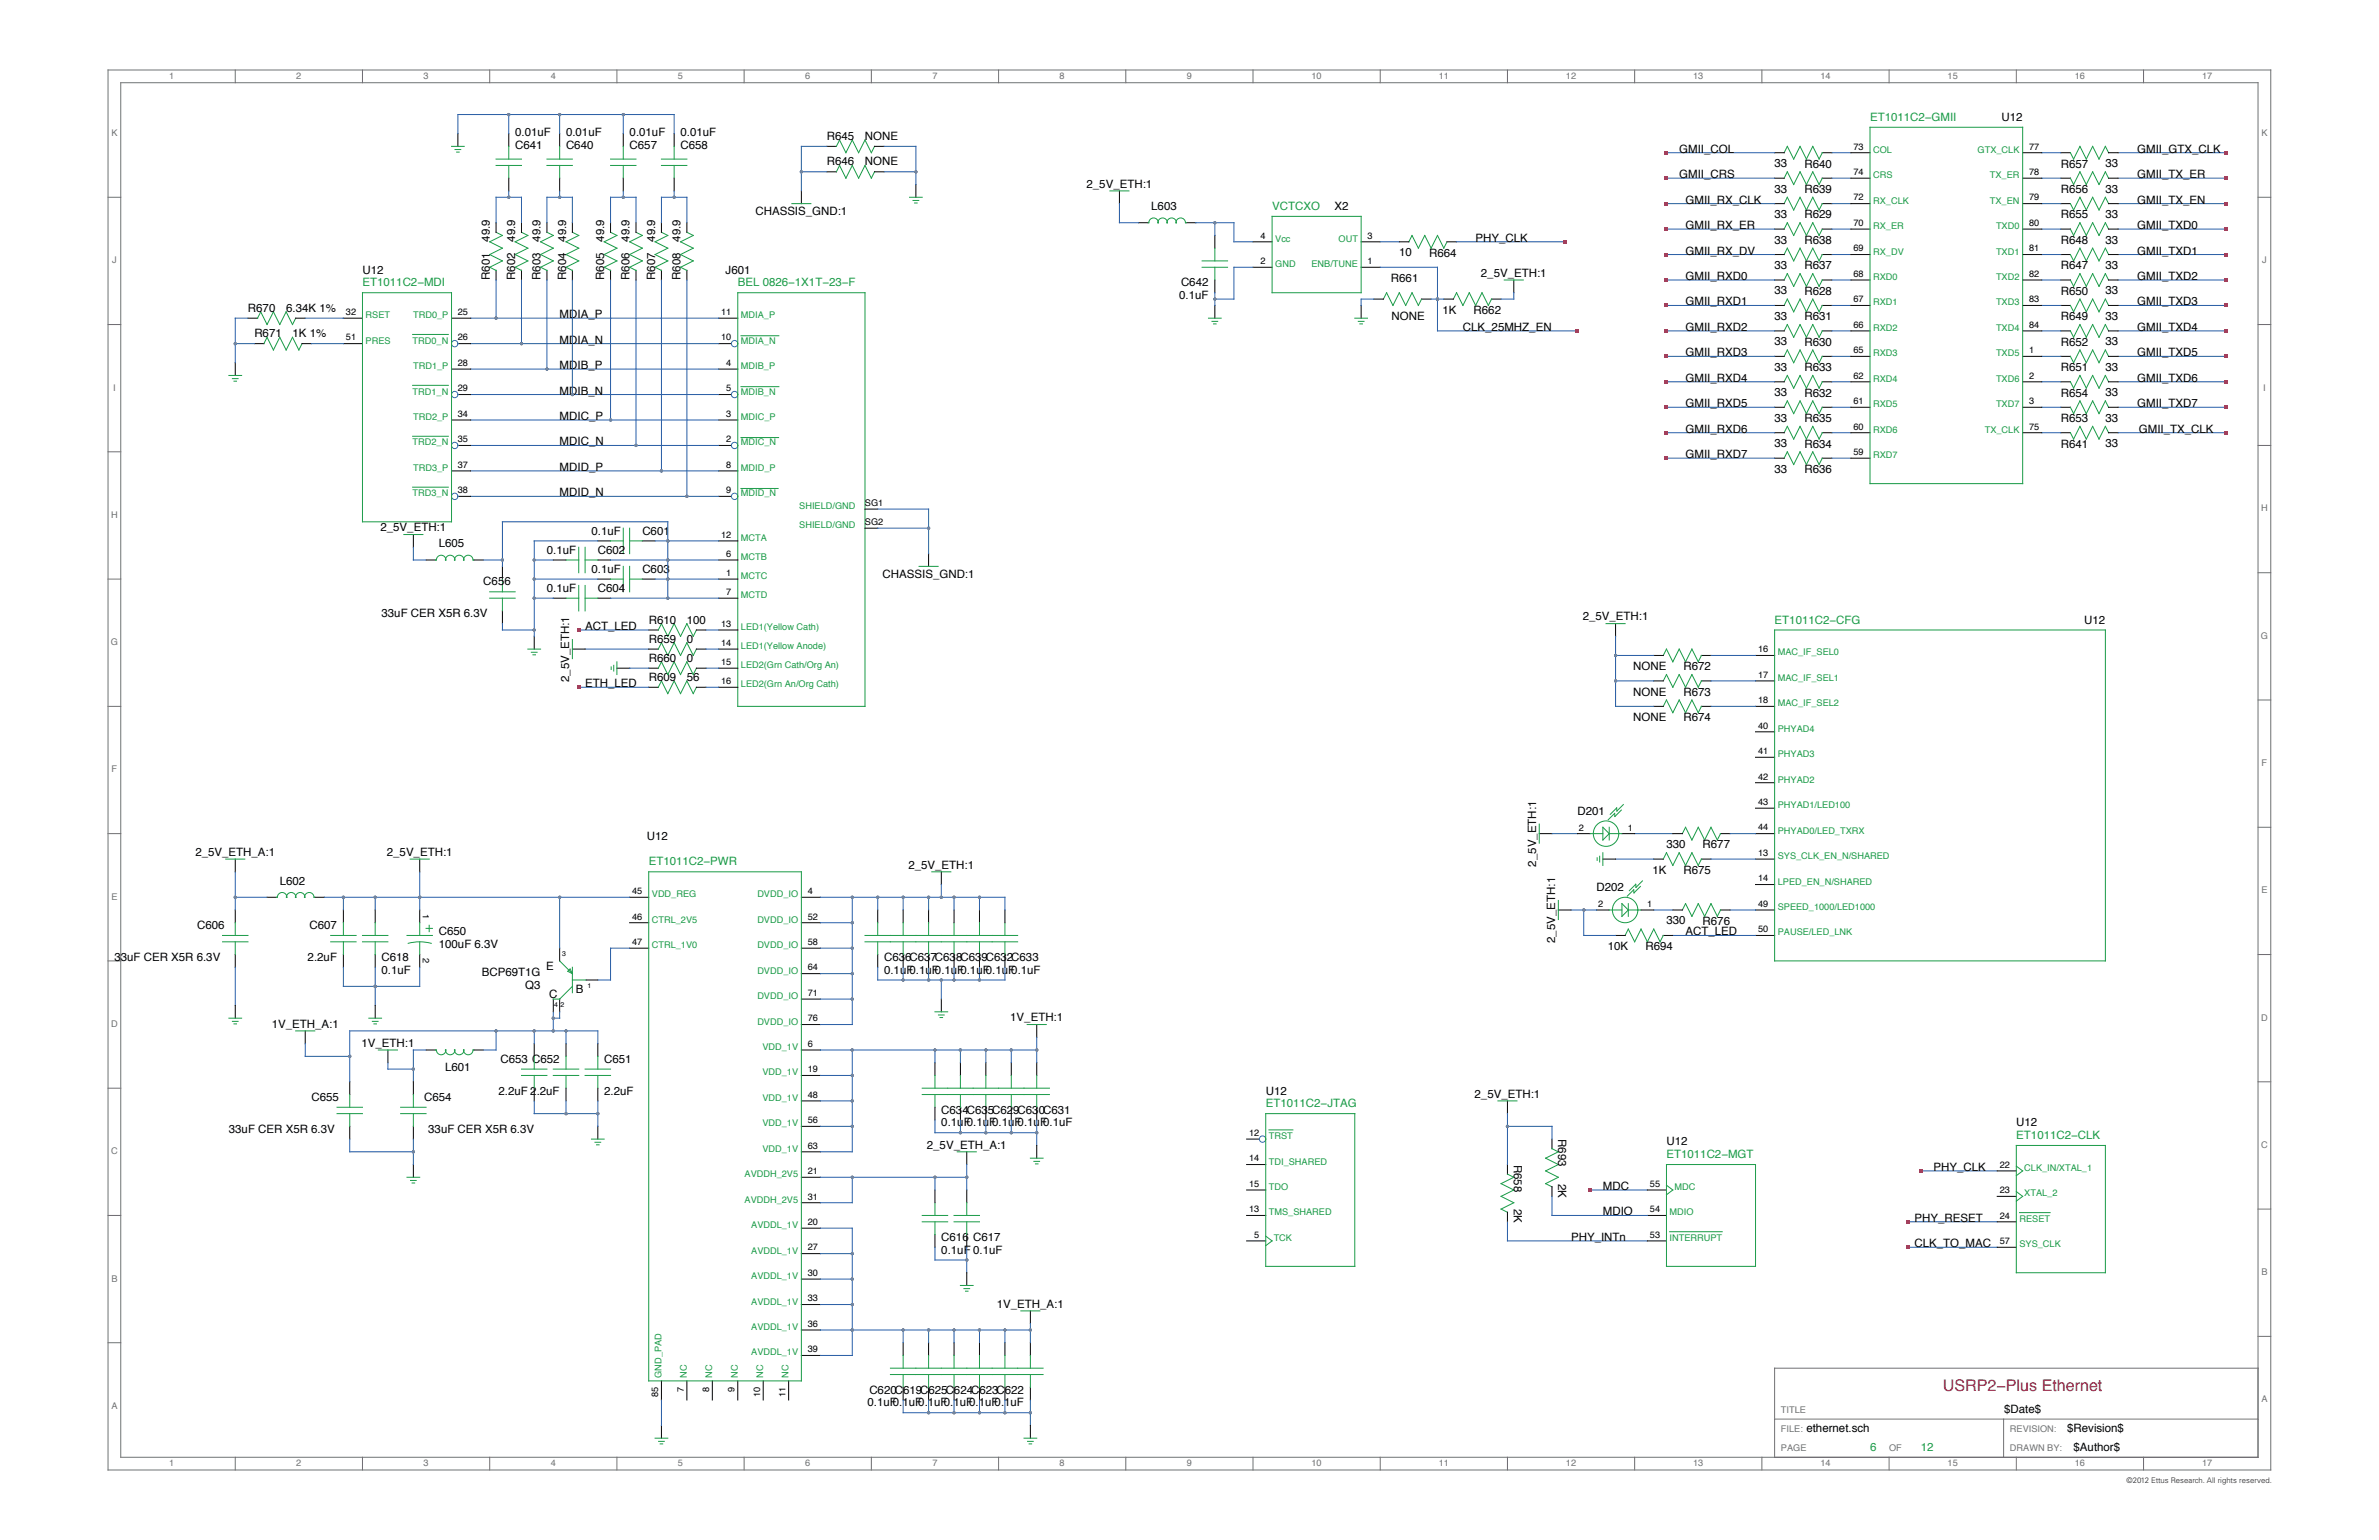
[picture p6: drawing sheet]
<svg xmlns="http://www.w3.org/2000/svg" width="432mm" height="279mm" viewBox="0 0 432 279" stroke-linecap="round" stroke-linejoin="round" font-family="sans-serif">
<defs><g id="words">
<text font-size="2.9" fill="#ee1b29" x="352.7" y="252.5">USRP2−Plus Ethernet</text>
<g font-size="2.1" fill="#1a9b47">
<text x="339.4" y="21.9">ET1011C2−GMII</text>
<text x="230.9" y="38.1">VCTCXO</text>
<text x="65.8" y="52">ET1011C2−MDI</text>
<text x="133.9" y="52">BEL 0826−1X1T−23−F</text>
<text x="322.1" y="113.1">ET1011C2−CFG</text>
<text x="117.7" y="157">ET1011C2−PWR</text>
<text x="229.7" y="200.9">ET1011C2−JTAG</text>
<text x="366" y="206.7">ET1011C2−CLK</text>
<text x="302.5" y="210.1">ET1011C2−MGT</text>
<text x="339.4" y="263.2">6</text>
<text x="348.7" y="263.2">12</text>
</g>
<g font-size="2.1" fill="#000101">
<text x="363.3" y="21.9">U12</text>
<text x="93.5" y="26.9">C641</text>
<text x="93.5" y="24.6">0.01uF</text>
<text x="102.7" y="26.9">C640</text>
<text x="102.7" y="24.6">0.01uF</text>
<text x="114.3" y="26.9">C657</text>
<text x="114.3" y="24.6">0.01uF</text>
<text x="123.5" y="26.9">C658</text>
<text x="123.5" y="24.6">0.01uF</text>
<text x="150.1" y="25.4">R645</text>
<text x="157" y="25.4">NONE</text>
<text x="304.8" y="27.7">GMII_COL</text>
<text x="387.9" y="27.7">GMII_GTX_CLK</text>
<text x="150.1" y="30">R646</text>
<text x="157" y="30">NONE</text>
<text x="197.2" y="34.1">2_5V_ETH:1</text>
<text x="304.8" y="32.3">GMII_CRS</text>
<text x="322.1" y="35">33</text>
<text x="322.1" y="30.3">33</text>
<text x="327.5" y="35">R639</text>
<text x="327.5" y="30.4">R640</text>
<text x="374.1" y="35">R656</text>
<text x="374.1" y="30.4">R657</text>
<text x="382.1" y="35">33</text>
<text x="382.1" y="30.3">33</text>
<text x="387.9" y="32.3">GMII_TX_ER</text>
<text x="137.1" y="39.1">CHASSIS_GND:1</text>
<text x="209" y="38.1">L603</text>
<text x="242.2" y="38.1">X2</text>
<text x="305.9" y="41.6">GMII_RX_ER</text>
<text x="305.9" y="36.9">GMII_RX_CLK</text>
<text x="322.1" y="39.6">33</text>
<text x="327.5" y="39.6">R629</text>
<text x="374.1" y="39.6">R655</text>
<text x="382.1" y="39.6">33</text>
<text x="387.9" y="41.6">GMII_TXD0</text>
<text x="387.9" y="36.9">GMII_TX_EN</text>
<text x="88.9" y="43.9" transform="rotate(-90 88.9 43.9)">49.9</text>
<text x="93.5" y="43.9" transform="rotate(-90 93.5 43.9)">49.9</text>
<text x="98.1" y="43.9" transform="rotate(-90 98.1 43.9)">49.9</text>
<text x="102.7" y="43.9" transform="rotate(-90 102.7 43.9)">49.9</text>
<text x="109.7" y="43.9" transform="rotate(-90 109.7 43.9)">49.9</text>
<text x="114.3" y="43.9" transform="rotate(-90 114.3 43.9)">49.9</text>
<text x="118.9" y="43.9" transform="rotate(-90 118.9 43.9)">49.9</text>
<text x="123.5" y="43.9" transform="rotate(-90 123.5 43.9)">49.9</text>
<text x="254" y="46.5">10</text>
<text x="259.4" y="46.6">R664</text>
<text x="267.8" y="43.9">PHY_CLK</text>
<text x="305.9" y="46.2">GMII_RX_DV</text>
<text x="322.1" y="44.2">33</text>
<text x="327.5" y="44.2">R638</text>
<text x="374.1" y="44.2">R648</text>
<text x="382.1" y="44.2">33</text>
<text x="387.9" y="46.2">GMII_TXD1</text>
<text x="65.8" y="49.6">U12</text>
<text x="88.9" y="50.8" transform="rotate(-90 88.9 50.8)">R601</text>
<text x="93.5" y="50.8" transform="rotate(-90 93.5 50.8)">R602</text>
<text x="98.1" y="50.8" transform="rotate(-90 98.1 50.8)">R603</text>
<text x="102.7" y="50.8" transform="rotate(-90 102.7 50.8)">R604</text>
<text x="109.7" y="50.8" transform="rotate(-90 109.7 50.8)">R605</text>
<text x="114.3" y="50.8" transform="rotate(-90 114.3 50.8)">R606</text>
<text x="118.9" y="50.8" transform="rotate(-90 118.9 50.8)">R607</text>
<text x="123.5" y="50.8" transform="rotate(-90 123.5 50.8)">R608</text>
<text x="131.7" y="49.6">J601</text>
<text x="214.4" y="52">C642</text>
<text x="252.5" y="51.2">R661</text>
<text x="268.8" y="50.2">2_5V_ETH:1</text>
<text x="305.9" y="50.8">GMII_RXD0</text>
<text x="322.1" y="53.4">33</text>
<text x="322.1" y="48.8">33</text>
<text x="327.5" y="53.5">R628</text>
<text x="327.5" y="48.8">R637</text>
<text x="374.1" y="48.8">R647</text>
<text x="374.1" y="53.5">R650</text>
<text x="382.1" y="48.8">33</text>
<text x="382.1" y="53.4">33</text>
<text x="387.9" y="50.8">GMII_TXD2</text>
<text x="45" y="56.6">R670</text>
<text x="51.9" y="56.6">6.34K 1%</text>
<text x="101.6" y="57.7">MDIA_P</text>
<text x="214" y="54.3">0.1uF</text>
<text x="252.6" y="58.1">NONE</text>
<text x="261.8" y="56.9">1K</text>
<text x="267.5" y="56.9">R662</text>
<text x="305.9" y="55.4">GMII_RXD1</text>
<text x="322.1" y="58">33</text>
<text x="327.5" y="58.1">R631</text>
<text x="374.1" y="58.1">R649</text>
<text x="382.1" y="58">33</text>
<text x="387.9" y="55.4">GMII_TXD3</text>
<text x="46.2" y="61.2">R671</text>
<text x="53.1" y="61.2">1K 1%</text>
<text x="101.6" y="62.3">MDIA_N</text>
<text x="265.5" y="60">CLK_25MHZ_EN</text>
<text x="305.9" y="60">GMII_RXD2</text>
<text x="305.9" y="64.7">GMII_RXD3</text>
<text x="322.1" y="62.7">33</text>
<text x="327.5" y="62.7">R630</text>
<text x="374.1" y="62.7">R652</text>
<text x="382.1" y="62.7">33</text>
<text x="387.9" y="60">GMII_TXD4</text>
<text x="387.9" y="64.7">GMII_TXD5</text>
<text x="101.6" y="67">MDIB_P</text>
<text x="101.6" y="71.6">MDIB_N</text>
<text x="305.9" y="69.3">GMII_RXD4</text>
<text x="322.1" y="71.9">33</text>
<text x="322.1" y="67.3">33</text>
<text x="327.5" y="72">R632</text>
<text x="327.5" y="67.3">R633</text>
<text x="374.1" y="67.3">R651</text>
<text x="374.1" y="72">R654</text>
<text x="382.1" y="67.3">33</text>
<text x="382.1" y="71.9">33</text>
<text x="387.9" y="69.3">GMII_TXD6</text>
<text x="101.6" y="76.2">MDIC_P</text>
<text x="305.9" y="73.9">GMII_RXD5</text>
<text x="322.1" y="76.5">33</text>
<text x="327.5" y="76.6">R635</text>
<text x="374.1" y="76.6">R653</text>
<text x="382.1" y="76.5">33</text>
<text x="387.9" y="73.9">GMII_TXD7</text>
<text x="101.6" y="80.8">MDIC_N</text>
<text x="305.9" y="78.5">GMII_RXD6</text>
<text x="305.9" y="83.1">GMII_RXD7</text>
<text x="322.1" y="81.1">33</text>
<text x="327.5" y="81.2">R634</text>
<text x="374.1" y="81.2">R641</text>
<text x="382.1" y="81.1">33</text>
<text x="388.2" y="78.5">GMII_TX_CLK</text>
<text x="101.6" y="85.4">MDID_P</text>
<text x="322.1" y="85.8">33</text>
<text x="327.5" y="85.8">R636</text>
<text x="101.6" y="90.1">MDID_N</text>
<text x="69.1" y="96.4">2_5V_ETH:1</text>
<text x="79.6" y="99.3">L605</text>
<text x="99.3" y="100.4">0.1uF</text>
<text x="107.4" y="97">0.1uF</text>
<text x="108.5" y="100.4">C602</text>
<text x="116.6" y="97">C601</text>
<text x="87.7" y="106.2">C656</text>
<text x="99.3" y="107.4">0.1uF</text>
<text x="107.4" y="103.9">0.1uF</text>
<text x="108.5" y="107.4">C604</text>
<text x="116.6" y="103.9">C603</text>
<text x="160.2" y="104.9">CHASSIS_GND:1</text>
<text x="69.3" y="112">33uF CER X5R 6.3V</text>
<text x="117.7" y="113.1">R610</text>
<text x="124.7" y="113.1">100</text>
<text x="287.3" y="112.6">2_5V_ETH:1</text>
<text x="378.3" y="113.1">U12</text>
<text x="106.2" y="114.3">ACT_LED</text>
<text x="117.7" y="116.6">R659</text>
<text x="124.7" y="116.6">0</text>
<text x="103.3" y="123.7" transform="rotate(-90 103.3 123.7)">2_5V_ETH:1</text>
<text x="106.2" y="124.7">ETH_LED</text>
<text x="117.7" y="123.5">R609</text>
<text x="117.7" y="120.1">R660</text>
<text x="124.7" y="123.5">56</text>
<text x="124.7" y="120.1">0</text>
<text x="296.5" y="121.6">NONE</text>
<text x="305.6" y="121.6">R672</text>
<text x="296.5" y="126.2">NONE</text>
<text x="296.5" y="130.9">NONE</text>
<text x="305.6" y="126.2">R673</text>
<text x="305.6" y="130.8">R674</text>
<text x="286.3" y="147.8">D201</text>
<text x="35.5" y="155.3">2_5V_ETH_A:1</text>
<text x="70.2" y="155.3">2_5V_ETH:1</text>
<text x="117.4" y="152.4">U12</text>
<text x="302.5" y="153.9">330</text>
<text x="309" y="153.9">R677</text>
<text x="50.8" y="160.5">L602</text>
<text x="164.9" y="157.6">2_5V_ETH:1</text>
<text x="278.8" y="157.2" transform="rotate(-90 278.8 157.2)">2_5V_ETH:1</text>
<text x="289.8" y="161.6">D202</text>
<text x="299.9" y="158.5">1K</text>
<text x="305.6" y="158.5">R675</text>
<text x="302.5" y="167.7">330</text>
<text x="309" y="167.8">R676</text>
<text x="35.8" y="168.6">C606</text>
<text x="56.2" y="168.6">C607</text>
<text x="79.6" y="169.7">C650</text>
<text x="79.6" y="172">100uF 6.3V</text>
<text x="282.3" y="171.1" transform="rotate(-90 282.3 171.1)">2_5V_ETH:1</text>
<text x="291.8" y="172.4">10K</text>
<text x="298.6" y="172.4">R694</text>
<text x="305.9" y="169.7">ACT_LED</text>
<text x="20.8" y="174.3">33uF CER X5R 6.3V</text>
<text x="55.8" y="174.3">2.2uF</text>
<text x="69.3" y="174.3">C618</text>
<text x="69.3" y="176.6">0.1uF</text>
<text x="87.5" y="177">BCP69T1G</text>
<text x="95.3" y="179.3">Q3</text>
<text x="99.1" y="176.1">E</text>
<text x="160.5" y="174.3">C636C637C638C639C632C633</text>
<text x="160.5" y="176.6">0.1uF0.1uF0.1uF0.1uF0.1uF0.1uF</text>
<text x="99.7" y="181">C</text>
<text x="104.5" y="180.1">B</text>
<text x="183.4" y="185.3">1V_ETH:1</text>
<text x="49.3" y="186.5">1V_ETH_A:1</text>
<text x="65.6" y="189.9">1V_ETH:1</text>
<text x="80.8" y="194.3">L601</text>
<text x="90.8" y="192.8">C653 C652</text>
<text x="109.7" y="192.8">C651</text>
<text x="56.6" y="199.7">C655</text>
<text x="77" y="199.7">C654</text>
<text x="90.5" y="198.6">2.2uF 2.2uF</text>
<text x="109.7" y="198.6">2.2uF</text>
<text x="170.9" y="202">C634C635C629C630C631</text>
<text x="229.7" y="198.6">U12</text>
<text x="267.6" y="199.2">2_5V_ETH:1</text>
<text x="41.5" y="205.5">33uF CER X5R 6.3V</text>
<text x="77.7" y="205.5">33uF CER X5R 6.3V</text>
<text x="168.2" y="208.4">2_5V_ETH_A:1</text>
<text x="170.9" y="204.4">0.1uF0.1uF0.1uF0.1uF0.1uF</text>
<text x="282.8" y="206.7" transform="rotate(90 282.8 206.7)">R693</text>
<text x="302.5" y="207.8">U12</text>
<text x="366" y="204.4">U12</text>
<text x="274.8" y="211.3" transform="rotate(90 274.8 211.3)">R658</text>
<text x="282.8" y="214.7" transform="rotate(90 282.8 214.7)">2K</text>
<text x="290.9" y="215.9">MDC</text>
<text x="351" y="212.4">PHY_CLK</text>
<text x="274.8" y="219.4" transform="rotate(90 274.8 219.4)">2K</text>
<text x="290.9" y="220.5">MDIO</text>
<text x="347.5" y="221.7">PHY_RESET</text>
<text x="170.9" y="225.1">C616</text>
<text x="170.9" y="227.4">0.1uF 0.1uF</text>
<text x="176.6" y="225.1">C617</text>
<text x="285.2" y="225.1">PHY_INTn</text>
<text x="347.5" y="226.3">CLK_TO_MAC</text>
<text x="180.9" y="237.3">1V_ETH_A:1</text>
<text x="157.4" y="255.2">0.1uF0.1uF0.1uF0.1uF0.1uF0.1uF</text>
<text x="157.8" y="252.8">C620C619C625C624C623C622</text>
<text x="363.8" y="256.3">$Date$</text>
<text x="327.9" y="259.8">ethernet.sch</text>
<text x="375.2" y="259.8">$Revision$</text>
<text x="376.4" y="263.2">$Author$</text>
</g>
<g font-size="1.7" fill="#6e7374">
<text x="30.7" y="14.3">1</text>
<text x="53.8" y="14.3">2</text>
<text x="76.9" y="14.3">3</text>
<text x="100" y="14.3">4</text>
<text x="123.1" y="14.3">5</text>
<text x="146.1" y="14.3">6</text>
<text x="169.2" y="14.3">7</text>
<text x="192.3" y="14.3">8</text>
<text x="215.4" y="14.3">9</text>
<text x="238" y="14.3">10</text>
<text x="261.1" y="14.3">11</text>
<text x="284.2" y="14.3">12</text>
<text x="307.3" y="14.3">13</text>
<text x="330.4" y="14.3">14</text>
<text x="353.5" y="14.3">15</text>
<text x="376.6" y="14.3">16</text>
<text x="399.7" y="14.3">17</text>
<text x="20.2" y="24.7">K</text>
<text x="410.4" y="24.7">K</text>
<text x="20.3" y="47.8">J</text>
<text x="410.6" y="47.8">J</text>
<text x="20.5" y="70.9">I</text>
<text x="410.8" y="70.9">I</text>
<text x="20.2" y="94">H</text>
<text x="410.4" y="92.8">H</text>
<text x="20.1" y="117.1">G</text>
<text x="410.4" y="115.9">G</text>
<text x="20.3" y="140.1">F</text>
<text x="410.5" y="139">F</text>
<text x="20.2" y="163.2">E</text>
<text x="410.4" y="162.1">E</text>
<text x="410.4" y="185.2">D</text>
<text x="20.2" y="186.3">D</text>
<text x="20.2" y="209.4">C</text>
<text x="410.4" y="208.3">C</text>
<text x="20.2" y="232.5">B</text>
<text x="410.4" y="231.4">B</text>
<text x="20.2" y="255.6">A</text>
<text x="323.3" y="256.3">TITLE</text>
<text x="410.4" y="254.4">A</text>
<text x="323.3" y="259.8">FILE:</text>
<text x="323.3" y="263.2">PAGE</text>
<text x="342.9" y="263.2">OF</text>
<text x="364.8" y="259.8">REVISION:</text>
<text x="364.8" y="263.2">DRAWN BY:</text>
<text x="30.7" y="266">1</text>
<text x="53.8" y="266">2</text>
<text x="76.9" y="266">3</text>
<text x="100" y="266">4</text>
<text x="123.1" y="266">5</text>
<text x="146.1" y="266">6</text>
<text x="169.2" y="266">7</text>
<text x="192.3" y="266">8</text>
<text x="215.4" y="266">9</text>
<text x="238" y="266">10</text>
<text x="261.1" y="266">11</text>
<text x="284.2" y="266">12</text>
<text x="307.3" y="266">13</text>
<text x="330.4" y="266">14</text>
<text x="353.5" y="266">15</text>
<text x="376.6" y="266">16</text>
<text x="399.7" y="266">17</text>
</g>
<g font-size="1.7" fill="#000101">
<text x="336.4" y="27.1">73</text>
<text x="368.3" y="27.1">77</text>
<text x="336.4" y="31.8">74</text>
<text x="368.3" y="31.8">78</text>
<text x="336.4" y="36.4">72</text>
<text x="336.4" y="41">70</text>
<text x="368.3" y="36.4">79</text>
<text x="368.3" y="41">80</text>
<text x="228.8" y="43.3">4</text>
<text x="228.8" y="47.9">2</text>
<text x="248.2" y="43.3">3</text>
<text x="248.2" y="47.9">1</text>
<text x="336.4" y="45.6">69</text>
<text x="368.3" y="45.6">81</text>
<text x="336.4" y="50.2">68</text>
<text x="368.3" y="50.2">82</text>
<text x="62.8" y="57.2">32</text>
<text x="83.1" y="57.2">25</text>
<text x="130.9" y="57.2">11</text>
<text x="336.4" y="54.8">67</text>
<text x="336.4" y="59.5">66</text>
<text x="368.3" y="54.8">83</text>
<text x="368.3" y="59.5">84</text>
<text x="62.8" y="61.8">51</text>
<text x="83.1" y="61.8">26</text>
<text x="130.9" y="61.8">10</text>
<text x="336.4" y="64.1">65</text>
<text x="368.3" y="64.1">1</text>
<text x="83.1" y="66.4">28</text>
<text x="83.1" y="71">29</text>
<text x="131.8" y="66.4">4</text>
<text x="131.8" y="71">5</text>
<text x="336.4" y="68.7">62</text>
<text x="368.3" y="68.7">2</text>
<text x="83.1" y="75.6">34</text>
<text x="131.8" y="75.6">3</text>
<text x="336.4" y="73.3">61</text>
<text x="336.4" y="77.9">60</text>
<text x="368.3" y="73.3">3</text>
<text x="368.3" y="77.9">75</text>
<text x="83.1" y="80.2">35</text>
<text x="131.8" y="80.2">2</text>
<text x="336.4" y="82.6">59</text>
<text x="83.1" y="84.9">37</text>
<text x="83.1" y="89.5">38</text>
<text x="131.8" y="84.9">8</text>
<text x="131.8" y="89.5">9</text>
<text x="157" y="91.8">SG1</text>
<text x="157" y="95.3">SG2</text>
<text x="130.9" y="97.6">12</text>
<text x="131.8" y="101">6</text>
<text x="131.8" y="104.5">1</text>
<text x="131.8" y="107.9">7</text>
<text x="130.9" y="113.7">13</text>
<text x="130.9" y="117.2">14</text>
<text x="319.1" y="118.3">16</text>
<text x="130.9" y="120.7">15</text>
<text x="130.9" y="124.1">16</text>
<text x="319.1" y="123">17</text>
<text x="319.1" y="127.6">18</text>
<text x="319.1" y="132.2">40</text>
<text x="319.1" y="136.8">41</text>
<text x="319.1" y="141.4">42</text>
<text x="319.1" y="146">43</text>
<text x="286.6" y="150.7">2</text>
<text x="295.5" y="150.7">1</text>
<text x="319.1" y="150.7">44</text>
<text x="319.1" y="155.3">13</text>
<text x="319.1" y="159.9">14</text>
<text x="76.8" y="165.9" transform="rotate(90 76.8 165.9)">1</text>
<text x="114.7" y="162.2">45</text>
<text x="114.7" y="166.8">46</text>
<text x="146.6" y="162.2">4</text>
<text x="146.6" y="166.8">52</text>
<text x="290.1" y="164.6">2</text>
<text x="299" y="164.6">1</text>
<text x="319.1" y="164.5">49</text>
<text x="76.8" y="173.8" transform="rotate(90 76.8 173.8)">2</text>
<text x="114.7" y="171.4">47</text>
<text x="146.6" y="171.4">58</text>
<text x="319.1" y="169.1">50</text>
<text x="146.6" y="176.1">64</text>
<text x="146.6" y="180.7">71</text>
<text x="146.6" y="185.3">76</text>
<text x="146.6" y="189.9">6</text>
<text x="146.6" y="194.5">19</text>
<text x="146.6" y="199.2">48</text>
<text x="146.6" y="203.8">56</text>
<text x="146.6" y="208.4">63</text>
<text x="226.7" y="206.1">12</text>
<text x="146.6" y="213">21</text>
<text x="226.7" y="210.7">14</text>
<text x="226.7" y="215.3">15</text>
<text x="299.5" y="215.3">55</text>
<text x="363" y="211.9">22</text>
<text x="146.6" y="217.6">31</text>
<text x="226.7" y="219.9">13</text>
<text x="299.5" y="219.9">54</text>
<text x="363" y="216.5">23</text>
<text x="363" y="221.1">24</text>
<text x="146.6" y="222.2">20</text>
<text x="146.6" y="226.9">27</text>
<text x="227.7" y="224.6">5</text>
<text x="299.5" y="224.6">53</text>
<text x="363" y="225.7">57</text>
<text x="146.6" y="231.5">30</text>
<text x="146.6" y="236.1">33</text>
<text x="146.6" y="240.7">36</text>
<text x="146.6" y="245.3">39</text>
<text x="119.5" y="253.5" transform="rotate(-90 119.5 253.5)">85</text>
<text x="124.1" y="252.6" transform="rotate(-90 124.1 252.6)">7</text>
<text x="128.7" y="252.6" transform="rotate(-90 128.7 252.6)">8</text>
<text x="133.3" y="252.6" transform="rotate(-90 133.3 252.6)">9</text>
<text x="137.9" y="253.5" transform="rotate(-90 137.9 253.5)">10</text>
<text x="142.6" y="253.5" transform="rotate(-90 142.6 253.5)">11</text>
</g>
<g font-size="1.7" fill="#1a9b47">
<text x="340" y="27.7">COL</text>
<text x="359" y="27.7">GTX_CLK</text>
<text x="340" y="32.3">CRS</text>
<text x="361.2" y="32.3">TX_ER</text>
<text x="340" y="36.9">RX_CLK</text>
<text x="340" y="41.6">RX_ER</text>
<text x="361.2" y="36.9">TX_EN</text>
<text x="362.3" y="41.6">TXD0</text>
<text x="231.5" y="43.9">Vcc</text>
<text x="243" y="43.9">OUT</text>
<text x="340" y="46.2">RX_DV</text>
<text x="362.3" y="46.2">TXD1</text>
<text x="231.5" y="48.5">GND</text>
<text x="238" y="48.5">ENB/TUNE</text>
<text x="340" y="50.8">RXD0</text>
<text x="362.3" y="50.8">TXD2</text>
<text x="66.4" y="57.7">RSET</text>
<text x="75" y="57.7">TRD0_P</text>
<text x="134.5" y="57.7">MDIA_P</text>
<text x="340" y="55.4">RXD1</text>
<text x="362.3" y="55.4">TXD3</text>
<text x="66.4" y="62.3">PRES</text>
<text x="74.9" y="62.3">TRD0_N</text>
<text x="134.5" y="62.3">MDIA_N</text>
<text x="340" y="60">RXD2</text>
<text x="340" y="64.7">RXD3</text>
<text x="362.3" y="60">TXD4</text>
<text x="362.3" y="64.7">TXD5</text>
<text x="74.9" y="71.6">TRD1_N</text>
<text x="75" y="67">TRD1_P</text>
<text x="134.5" y="67">MDIB_P</text>
<text x="134.5" y="71.6">MDIB_N</text>
<text x="340" y="69.3">RXD4</text>
<text x="362.3" y="69.3">TXD6</text>
<text x="75" y="76.2">TRD2_P</text>
<text x="134.5" y="76.2">MDIC_P</text>
<text x="340" y="73.9">RXD5</text>
<text x="362.3" y="73.9">TXD7</text>
<text x="74.9" y="80.8">TRD2_N</text>
<text x="134.5" y="80.8">MDIC_N</text>
<text x="340" y="78.5">RXD6</text>
<text x="340" y="83.1">RXD7</text>
<text x="360.2" y="78.5">TX_CLK</text>
<text x="75" y="85.4">TRD3_P</text>
<text x="134.5" y="85.4">MDID_P</text>
<text x="74.9" y="90.1">TRD3_N</text>
<text x="134.5" y="90.1">MDID_N</text>
<text x="145.1" y="92.4">SHIELD/GND</text>
<text x="145.1" y="95.8">SHIELD/GND</text>
<text x="134.5" y="101.6">MCTB</text>
<text x="134.5" y="98.1">MCTA</text>
<text x="134.5" y="105.1">MCTC</text>
<text x="134.5" y="108.5">MCTD</text>
<text x="134.5" y="114.3">LED1(Yellow Cath)</text>
<text x="134.5" y="117.8">LED1(Yellow Anode)</text>
<text x="322.7" y="118.9">MAC_IF_SEL0</text>
<text x="134.5" y="121.2">LED2(Grn Cath/Org An)</text>
<text x="134.5" y="124.7">LED2(Grn An/Org Cath)</text>
<text x="322.7" y="123.5">MAC_IF_SEL1</text>
<text x="322.7" y="128.2">MAC_IF_SEL2</text>
<text x="322.7" y="132.8">PHYAD4</text>
<text x="322.7" y="137.4">PHYAD3</text>
<text x="322.7" y="142">PHYAD2</text>
<text x="322.7" y="146.6">PHYAD1/LED100</text>
<text x="322.7" y="151.2">PHYAD0/LED_TXRX</text>
<text x="322.7" y="155.9">SYS_CLK_EN_N/SHARED</text>
<text x="322.7" y="160.5">LPED_EN_N/SHARED</text>
<text x="118.3" y="162.8">VDD_REG</text>
<text x="118.3" y="167.4">CTRL_2V5</text>
<text x="137.5" y="162.8">DVDD_IO</text>
<text x="137.5" y="167.4">DVDD_IO</text>
<text x="322.7" y="165.1">SPEED_1000/LED1000</text>
<text x="118.3" y="172">CTRL_1V0</text>
<text x="137.5" y="172">DVDD_IO</text>
<text x="322.7" y="169.7">PAUSE/LED_LNK</text>
<text x="137.5" y="176.6">DVDD_IO</text>
<text x="137.5" y="181.3">DVDD_IO</text>
<text x="137.5" y="185.9">DVDD_IO</text>
<text x="138.4" y="190.5">VDD_1V</text>
<text x="138.4" y="195.1">VDD_1V</text>
<text x="138.4" y="199.7">VDD_1V</text>
<text x="138.4" y="204.4">VDD_1V</text>
<text x="138.4" y="209">VDD_1V</text>
<text x="230.3" y="206.7">TRST</text>
<text x="135.1" y="213.6">AVDDH_2V5</text>
<text x="230.3" y="211.3">TDI_SHARED</text>
<text x="230.3" y="215.9">TDO</text>
<text x="303.9" y="215.9">MDC</text>
<text x="367.4" y="212.4">CLK_IN/XTAL_1</text>
<text x="135.1" y="218.2">AVDDH_2V5</text>
<text x="230.3" y="220.5">TMS_SHARED</text>
<text x="303" y="220.5">MDIO</text>
<text x="366.6" y="221.7">RESET</text>
<text x="367.4" y="217.1">XTAL_2</text>
<text x="136.4" y="222.8">AVDDL_1V</text>
<text x="136.4" y="227.4">AVDDL_1V</text>
<text x="231.2" y="225.1">TCK</text>
<text x="303" y="225.1">INTERRUPT</text>
<text x="366.5" y="226.3">SYS_CLK</text>
<text x="136.4" y="232.1">AVDDL_1V</text>
<text x="136.4" y="236.7">AVDDL_1V</text>
<text x="136.4" y="241.3">AVDDL_1V</text>
<text x="136.4" y="245.9">AVDDL_1V</text>
<text x="120.1" y="250" transform="rotate(-90 120.1 250)">GND_PAD</text>
<text x="124.7" y="250" transform="rotate(-90 124.7 250)">NC</text>
<text x="129.3" y="250" transform="rotate(-90 129.3 250)">NC</text>
<text x="133.9" y="250" transform="rotate(-90 133.9 250)">NC</text>
<text x="138.5" y="250" transform="rotate(-90 138.5 250)">NC</text>
<text x="143.1" y="250" transform="rotate(-90 143.1 250)">NC</text>
</g>
<text font-size="1.4" fill="#231f20" x="386" y="269.1">©2012 Ettus Research. All rights reserved.</text>
<g font-size="1.3" fill="#000101">
<text x="102" y="173.5">3</text>
<text x="106.7" y="179.3">1</text>
<text x="100.6" y="182.8">4</text>
<text x="101.7" y="182.8">2</text>
</g>
</g></defs>
<g fill="none" stroke="#6e7374" stroke-width=".18">
<path d="M19.6 12.7h392.6v254h-392.6zM21.9 15h387.9v249.4h-387.9zM42.7 12.7v2.3M65.8 12.7v2.3M88.9 12.7v2.3M112 12.7v2.3M135.1 12.7v2.3M158.2 12.7v2.3M181.2 12.7v2.3M204.3 12.7v2.3M227.4 12.7v2.3M250.5 12.7v2.3"/>
<path d="M273.6 12.7v2.3M296.7 12.7v2.3M319.8 12.7v2.3M342.9 12.7v2.3M366 12.7v2.3M389.1 12.7v2.3M19.6 35.8h2.3M409.8 35.8h2.4M19.6 58.9h2.3M409.8 58.9h2.4M19.6 82h2.3M409.8 80.8h2.4"/>
<path d="M19.6 105.1h2.3M409.8 103.9h2.4M19.6 128.2h2.3M409.8 127h2.4M19.6 151.2h2.3M409.8 150.1h2.4M19.6 174.3h2.3M409.8 173.2h2.4M19.6 197.4h2.3M409.8 196.3h2.4M409.8 219.4h2.4M19.6 220.5h2.3"/>
<path d="M19.6 243.6h2.3M322.1 257.5h87.7M363.7 257.5v6.9M409.8 242.5h2.4M409.8 248.2h-87.7v16.2M42.7 264.4v2.3M65.8 264.4v2.3M88.9 264.4v2.3M112 264.4v2.3M135.1 264.4v2.3M158.2 264.4v2.3M181.2 264.4v2.3"/>
<path d="M204.3 264.4v2.3M227.4 264.4v2.3M250.5 264.4v2.3M273.6 264.4v2.3M296.7 264.4v2.3M319.8 264.4v2.3M342.9 264.4v2.3M366 264.4v2.3M389.1 264.4v2.3"/>
</g>
<g fill="none" stroke="#000101" stroke-width=".18">
<path d="M83.1 24.2v2.4M92.3 24.2v2.4M92.3 32.3v2.3M101.6 24.2v2.4M101.6 32.3v2.3M113.1 24.2v2.4M113.1 32.3v2.3M122.4 24.2v2.4M122.4 32.3v2.3M145.5 34.6v2.3M150.1 26.6h1.7M150.1 31.2h1.7"/>
<path d="M158.7 26.6h1.8M158.7 31.2h1.8M166.2 33.5v2.3M203.2 34.6v2.3M322.1 36.9h1.7M322.1 32.3h1.7M322.1 27.7h1.7M330.7 36.9h1.8M330.7 32.3h1.8M330.7 27.7h1.8M336 36.9h3.4M336 32.3h3.4"/>
<path d="M336 27.7h3.4M367.1 36.9h3.5M367.1 32.3h3.5M367.1 27.7h3.5M374.1 36.9h1.7M374.1 32.3h1.7M374.1 27.7h1.7M382.7 36.9h1.7M382.7 32.3h1.7M382.7 27.7h1.7M45 57.7h1.8M53.7 57.7h1.7"/>
<path d="M62.3 57.7h3.5M82 57.7h3.4M90 40.4v1.7M90 49v1.8M94.7 40.4v1.7M94.7 49v1.8M99.3 40.4v1.7M99.3 49v1.8M103.9 40.4v1.7M103.9 49v1.8M110.8 40.4v1.7M110.8 49v1.8"/>
<path d="M115.4 40.4v1.7M115.4 49v1.8M120.1 40.4v1.7M120.1 49v1.8M124.7 40.4v1.7M124.7 49v1.8M130.4 57.7h3.5M206.6 40.4h1.8M215.3 40.4h1.7M220.5 42.7v2.3M220.5 50.8v2.3M220.5 55.4v2.3"/>
<path d="M227.4 43.9h3.5M227.4 48.5h3.5M247.1 43.9h3.4M247.1 48.5h3.4M247.1 55.4v2.3M249.4 54.3h1.7M254 43.9h1.7M258 54.3h1.8M262.1 54.3h1.7M262.6 43.9h1.8M270.7 54.3h1.8M274.8 50.8v2.3"/>
<path d="M322.1 50.8h1.7M322.1 55.4h1.7M322.1 46.2h1.7M322.1 41.6h1.7M330.7 50.8h1.8M330.7 55.4h1.8M330.7 46.2h1.8M330.7 41.6h1.8M336 50.8h3.4M336 55.4h3.4M336 46.2h3.4M336 41.6h3.4"/>
<path d="M367.1 50.8h3.5M367.1 55.4h3.5M367.1 46.2h3.5M367.1 41.6h3.5M374.1 50.8h1.7M374.1 55.4h1.7M374.1 46.2h1.7M374.1 41.6h1.7M382.7 50.8h1.7M382.7 55.4h1.7M382.7 46.2h1.7M382.7 41.6h1.7"/>
<path d="M42.7 65.8v2.3M46.2 62.3h1.7M54.8 62.3h1.8M62.3 62.3h3.5M82 67h3.4M82 76.2h3.4M83.1 62.3h2.3M83.1 71.6h2.3M130.4 62.3h2.4M130.4 71.6h2.4M130.4 67h3.5M130.4 76.2h3.5"/>
<path d="M322.1 60h1.7M322.1 69.3h1.7M322.1 64.7h1.7M322.1 78.5h1.7M322.1 73.9h1.7M330.7 60h1.8M330.7 69.3h1.8M330.7 64.7h1.8M330.7 78.5h1.8M330.7 73.9h1.8M336 60h3.4M336 69.3h3.4"/>
<path d="M336 64.7h3.4M336 78.5h3.4M336 73.9h3.4M367.1 60h3.5M367.1 69.3h3.5M367.1 64.7h3.5M367.1 78.5h3.5M367.1 73.9h3.5M374.1 60h1.7M374.1 69.3h1.7M374.1 64.7h1.7M374.1 78.5h1.7"/>
<path d="M374.1 73.9h1.7M382.7 60h1.7M382.7 69.3h1.7M382.7 64.7h1.7M382.7 78.5h1.7M382.7 73.9h1.7M75 97v2.3M82 85.4h3.4M83.1 80.8h2.3M83.1 90.1h2.3M108.5 98.1h2.3M116.6 98.1h2.3"/>
<path d="M130.4 80.8h2.4M130.4 90.1h2.4M130.4 85.4h3.5M130.4 98.1h3.5M157 92.4h2.3M157 95.8h2.3M322.1 83.1h1.7M330.7 83.1h1.8M336 83.1h3.4M77.3 101.6h1.8M86 101.6h1.7M91.2 102.8v2.3"/>
<path d="M91.2 110.8v2.3M97 115.5v2.3M100.4 101.6h2.3M100.4 108.5h2.3M103.9 117.8h2.3M108.5 105.1h2.3M108.5 101.6h2.3M108.5 108.5h2.3M116.6 105.1h2.3M117.7 114.3h1.8M117.7 117.8h1.8M126.4 114.3h1.7"/>
<path d="M126.4 117.8h1.7M130.4 101.6h3.5M130.4 105.1h3.5M130.4 108.5h3.5M130.4 114.3h3.5M130.4 117.8h3.5M168.5 100.4v2.4M293.2 113.1v2.4M300.2 118.9h1.7M308.8 118.9h1.8M318.6 118.9h3.5M112 121.2h2.3"/>
<path d="M117.7 121.2h1.8M117.7 124.7h1.8M126.4 121.2h1.7M126.4 124.7h1.7M130.4 121.2h3.5M130.4 124.7h3.5M300.2 123.5h1.7M300.2 128.2h1.7M308.8 123.5h1.8M308.8 128.2h1.8M318.6 123.5h3.5M318.6 128.2h3.5"/>
<path d="M318.6 132.8h3.5M318.6 137.4h3.5M42.7 155.9v2.3M76.2 155.9v2.3M170.9 158.2v2.3M279.4 151.2h2.3M286.3 151.2h2.3M290.9 155.9h2.3M294.4 151.2h2.3M300.2 155.9h1.7M303.6 151.2h1.8M308.8 155.9h1.8"/>
<path d="M312.3 151.2h1.7M318.6 142h3.5M318.6 146.6h3.5M318.6 151.2h3.5M318.6 155.9h3.5M42.7 165.1v2.3M42.7 173.2v2.3M48.5 162.8h1.7M57.1 162.8h1.8M62.3 165.1v2.3M62.3 173.2v2.3M68.1 165.1v2.3"/>
<path d="M68.1 173.2v2.3M76.2 165.1v2.3M76.2 173.2v2.3M101.6 172v2.3M106.4 177.8h2.1M114.3 162.8h3.4M114.3 167.4h3.4M114.3 172h3.4M145.5 162.8h3.4M145.5 167.4h3.4M145.5 172h3.4M145.5 176.6h3.4"/>
<path d="M159.3 165.1v2.3M159.3 173.2v2.3M163.9 165.1v2.3M163.9 173.2v2.3M168.5 165.1v2.3M168.5 173.2v2.3M173.2 165.1v2.3M173.2 173.2v2.3M177.8 165.1v2.3M177.8 173.2v2.3M182.4 165.1v2.3M182.4 173.2v2.3"/>
<path d="M282.8 165.1h2.4M289.8 165.1h2.3M293.2 169.7h1.8M297.9 165.1h2.3M301.9 169.7h1.7M303.6 165.1h1.8M312.3 165.1h1.7M318.6 160.5h3.5M318.6 165.1h3.5M318.6 169.7h3.5M42.7 182.4v2.3M55.4 187v2.3"/>
<path d="M63.5 196.3v2.3M68.1 182.4v2.3M70.4 190.5v2.3M75 196.3v2.3M77.3 190.5h1.8M86 190.5h1.7M97 189.3v2.4M97 197.4v2.3M100.4 181.3v2.3M101.6 181.3v2.3M102.7 189.3v2.4M102.7 197.4v2.3"/>
<path d="M108.5 189.3v2.4M108.5 197.4v2.3M145.5 190.5h3.4M145.5 181.3h3.4M145.5 185.9h3.4M145.5 195.1h3.4M145.5 199.7h3.4M169.7 192.8v2.3M170.9 181.3v2.3M174.3 192.8v2.3M178.9 192.8v2.3M183.6 192.8v2.3"/>
<path d="M188.2 185.9v2.3M188.2 192.8v2.3M273.6 199.7v2.3M63.5 204.4v2.3M75 204.4v2.3M75 211.3v2.3M108.5 204.4v2.3M145.5 204.4h3.4M145.5 209h3.4M145.5 213.6h3.4M145.5 218.2h3.4M169.7 200.9v2.3"/>
<path d="M169.7 215.9v2.3M174.3 200.9v2.3M175.5 209v2.3M175.5 215.9v2.3M178.9 200.9v2.3M183.6 200.9v2.3M188.2 200.9v2.3M188.2 207.8v2.3M226.3 211.3h3.4M226.3 215.9h3.4M226.3 206.7h2.3M273.6 211.3v1.7"/>
<path d="M273.6 219.9v1.8M281.7 206.7v1.7M281.7 215.3v1.8M299 215.9h3.5M362.5 212.4h3.5M362.5 217.1h3.5M145.5 222.8h3.4M145.5 227.4h3.4M145.5 232.1h3.4M145.5 236.7h3.4M169.7 224v2.3M175.5 224v2.3"/>
<path d="M175.5 230.9v2.3M187 237.8v2.3M226.3 220.5h3.4M226.3 225.1h3.4M299 220.5h3.5M299 225.1h3.5M362.5 221.7h3.5M362.5 226.3h3.5M120.1 250.5v3.5M120.1 258.6v2.3M124.7 250.5v3.5M129.3 250.5v3.5"/>
<path d="M133.9 250.5v3.5M138.5 250.5v3.5M143.1 250.5v3.5M145.5 241.3h3.4M145.5 245.9h3.4M163.9 243.6v2.3M163.9 251.7v2.3M168.5 243.6v2.3M168.5 251.7v2.3M173.2 243.6v2.3M173.2 251.7v2.3M177.8 243.6v2.3"/>
<path d="M177.8 251.7v2.3M182.4 243.6v2.3M182.4 251.7v2.3M187 243.6v2.3M187 251.7v2.3M187 258.6v2.3"/>
</g>
<g fill="none" stroke="#1a9b47" stroke-width=".18">
<path d="M82 26.6h2.3M82.6 27.1h1M82.9 27.6h.4M90 30h4.7M90 28.9h4.7M92.3 26.6v2.3M92.3 30v2.3M99.3 30h4.6M99.3 28.9h4.6M101.6 26.6v2.3M101.6 30v2.3M110.8 30h4.6"/>
<path d="M110.8 28.9h4.6M113.1 26.6v2.3M113.1 30v2.3M120.1 30h4.6M120.1 28.9h4.6M122.4 26.6v2.3M122.4 30v2.3M143.7 36.9h3.5M151.8 26.6l.6-1.2 1.1 2.3 1.2-2.3 1.1 2.3 1.2-2.3 1.2 2.3 .5-1.1M151.8 31.2l.6-1.2 1.1 2.3 1.2-2.3 1.1 2.3 1.2-2.3 1.2 2.3 .5-1.1M165.1 35.8h2.3M165.7 36.4h1.1"/>
<path d="M166 36.8h.5M201.4 34.6h3.5M230.9 39.3h16.2v13.8h-16.2zM323.8 32.3l.6-1.1 1.2 2.3 1.1-2.3 1.2 2.3 1.1-2.3 1.2 2.3M323.8 36.9l.6-1.1 1.2 2.3 1.1-2.3 1.2 2.3 1.1-2.3 1.2 2.3M323.8 27.7l.6-1.1 1.2 2.3 1.1-2.3 1.2 2.3 1.1-2.3 1.2 2.3M330.8 36.9l-.6 1.2M330.8 32.3l-.6 1.2M330.8 27.7l-.6 1.2M339.4 23.1h27.7v64.6h-27.7zM375.8 36.9l.6 1.2M375.8 32.3l.6 1.2"/>
<path d="M375.8 27.7l.6 1.2M382.7 32.3l-.6-1.1-1.1 2.3-1.2-2.3-1.1 2.3-1.2-2.3-1.1 2.3M382.7 36.9l-.6-1.1-1.1 2.3-1.2-2.3-1.1 2.3-1.2-2.3-1.1 2.3M382.7 27.7l-.6-1.1-1.1 2.3-1.2-2.3-1.1 2.3-1.2-2.3-1.1 2.3M46.7 57.7l.6-1.1 1.2 2.3 1.1-2.3 1.2 2.3 1.1-2.3 1.2 2.3 .6-1.2M65.8 53.1h16.2v41.6h-16.2zM88.9 48.5l1.1 .6M90 42.1l1.2 .6-2.3 1.2 2.3 1.1-2.3 1.2 2.3 1.1-2.3 1.2M93.5 48.5l1.2 .6M94.7 42.1l1.1 .6-2.3 1.2 2.3 1.1-2.3 1.2 2.3 1.1-2.3 1.2M98.1 48.5l1.2 .6M99.3 42.1l1.1 .6-2.3 1.2 2.3 1.1-2.3 1.2 2.3 1.1-2.3 1.2"/>
<path d="M102.7 48.5l1.2 .6M103.9 42.1l1.1 .6-2.3 1.2 2.3 1.1-2.3 1.2 2.3 1.1-2.3 1.2M109.7 48.5l1.1 .6M110.8 42.1l1.2 .6-2.3 1.2 2.3 1.1-2.3 1.2 2.3 1.1-2.3 1.2M114.3 48.5l1.1 .6M115.4 42.1l1.2 .6-2.3 1.2 2.3 1.1-2.3 1.2 2.3 1.1-2.3 1.2M118.9 48.5l1.2 .6M120.1 42.1l1.1 .6-2.3 1.2 2.3 1.1-2.3 1.2 2.3 1.1-2.3 1.2M123.5 48.5l1.2 .6M124.7 42.1l1.1 .6-2.3 1.2 2.3 1.1-2.3 1.2 2.3 1.1-2.3 1.2M133.9 53.1h23.1v75.1h-23.1zM208.4 40.4h.1a.84 .84 0 0 1 .9-.9 .84 .84 0 0 1 .8 1 .82 .82 0 0 1 .8-1 .82 .82 0 0 1 .8 1 .82 .82 0 0 1 .9-1 .82 .82 0 0 1 .8 1 .84 .84 0 0 1 .8-1 .84 .84 0 0 1 .9 .9h.1"/>
<path d="M218.2 47.3h4.6M218.2 48.5h4.6M219.3 57.7h2.4M220 58.3h1M220.3 58.8h.4M220.5 45v2.3M220.5 48.5v2.3M245.9 57.7h2.3M246.5 58.3h1.1M246.8 58.8h.5M251.1 54.3l.6-1.2 1.1 2.3 1.2-2.3 1.1 2.3 1.2-2.3 1.1 2.3M255.7 43.9l.6-1.2 1.1 2.3 1.2-2.3 1.2 2.3 1.1-2.3 1.2 2.3 .5-1.1"/>
<path d="M258 54.3l-.6 1.1M263.8 54.3l.6-1.2 1.1 2.3 1.2-2.3 1.1 2.3 1.2-2.3 1.1 2.3 .6-1.1M273 50.8h3.5M323.8 46.2l.6-1.2 1.2 2.3 1.1-2.3 1.2 2.3 1.1-2.3 1.2 2.3M323.8 50.8l.6-1.2 1.2 2.4 1.1-2.4 1.2 2.4 1.1-2.4 1.2 2.4M323.8 55.4l.6-1.1 1.2 2.3 1.1-2.3 1.2 2.3 1.1-2.3 1.2 2.3M323.8 41.6l.6-1.2 1.2 2.3 1.1-2.3 1.2 2.3 1.1-2.3 1.2 2.3M330.8 50.8l-.6 1.2M330.8 55.4l-.6 1.2M330.8 46.2l-.6 1.1M330.8 41.6l-.6 1.1M375.8 46.2l.6 1.1"/>
<path d="M375.8 41.6l.6 1.1M375.8 55.4l.6 1.2M375.8 50.8l.6 1.2M382.7 41.6l-.6-1.2-1.1 2.3-1.2-2.3-1.1 2.3-1.2-2.3-1.1 2.3M382.7 46.2l-.6-1.2-1.1 2.3-1.2-2.3-1.1 2.3-1.2-2.3-1.1 2.3M382.7 50.8l-.6-1.2-1.1 2.4-1.2-2.4-1.1 2.4-1.2-2.4-1.1 2.4M382.7 55.4l-.6-1.1-1.1 2.3-1.2-2.3-1.1 2.3-1.2-2.3-1.1 2.3M41.5 68.1h2.4M42.2 68.7h1M42.5 69.2h.4M47.9 62.3l.6-1.1 1.1 2.3 1.2-2.3 1.1 2.3 1.2-2.3 1.1 2.3 .6-1.2M74.9 60.7h6.5"/>
<path d="M74.9 69.9h6.5M74.9 79.2h6.5M134.5 60.9h6.9M134.5 70.2h6.9M134.5 79.4h6.8M323.8 60l.6-1.1 1.2 2.3 1.1-2.3 1.2 2.3 1.1-2.3 1.2 2.3M323.8 64.7l.6-1.2 1.2 2.3 1.1-2.3 1.2 2.3 1.1-2.3 1.2 2.3M323.8 69.3l.6-1.2 1.2 2.3 1.1-2.3 1.2 2.3 1.1-2.3 1.2 2.3M323.8 73.9l.6-1.2 1.2 2.3 1.1-2.3 1.2 2.3 1.1-2.3 1.2 2.3M323.8 78.5l.6-1.1 1.2 2.3 1.1-2.3 1.2 2.3 1.1-2.3 1.2 2.3M330.8 60l-.6 1.2M330.8 69.3l-.6 1.1"/>
<path d="M330.8 64.7l-.6 1.1M330.8 78.5l-.6 1.2M330.8 73.9l-.6 1.1M375.8 78.5l.6 1.2M375.8 64.7l.6 1.1M375.8 60l.6 1.2M375.8 73.9l.6 1.1M375.8 69.3l.6 1.1M382.7 73.9l-.6-1.2-1.1 2.3-1.2-2.3-1.1 2.3-1.2-2.3-1.1 2.3M382.7 78.5l-.6-1.1-1.1 2.3-1.2-2.3-1.1 2.3-1.2-2.3-1.1 2.3M382.7 69.3l-.6-1.2-1.1 2.3-1.2-2.3-1.1 2.3-1.2-2.3-1.1 2.3M382.7 60l-.6-1.1-1.1 2.3-1.2-2.3-1.1 2.3-1.2-2.3-1.1 2.3"/>
<path d="M382.7 64.7l-.6-1.2-1.1 2.3-1.2-2.3-1.1 2.3-1.2-2.3-1.1 2.3M73.3 97h3.5M74.9 88.4h6.5M105 99.3v4.6M106.2 99.3v4.6M110.8 98.1h2.3M113.1 95.8v4.6M114.3 95.8v4.6M114.3 98.1h2.3M134.5 88.6h6.7M323.8 83.1l.6-1.1 1.2 2.3 1.1-2.3 1.2 2.3 1.1-2.3 1.2 2.3M330.8 83.1l-.6 1.2"/>
<path d="M79.1 101.6h.1a.84 .84 0 0 1 .9-.9 .84 .84 0 0 1 .8 .9 .82 .82 0 0 1 .8-.9 .82 .82 0 0 1 .8 .9 .82 .82 0 0 1 .9-.9 .82 .82 0 0 1 .8 .9 .84 .84 0 0 1 .8-.9 .84 .84 0 0 1 .9 .9h.1M88.9 108.5h4.6M88.9 107.4h4.6M91.2 105.1v2.3M91.2 108.5v2.3M95.8 117.8h2.3M96.4 118.3h1.1M96.7 118.8h.5M102.7 101.6h2.3M102.7 108.5h2.3M103.9 116v3.5M105 106.2v4.6"/>
<path d="M106.2 106.2v4.6M106.2 101.6h2.3M106.2 108.5h2.3M110.8 105.1h2.3M113.1 102.8v4.6M114.3 102.8v4.6M114.3 105.1h2.3M119.5 114.3l.6-1.2 1.1 2.4 1.2-2.4 1.1 2.4 1.2-2.4 1.1 2.4 .6-1.2M119.5 117.8l.6-1.2 1.1 2.3 1.2-2.3 1.1 2.3 1.2-2.3 1.1 2.3 .6-1.1M166.8 102.8h3.5M291.5 113.1h3.5M301.9 118.9l.6-1.1 1.1 2.3 1.2-2.3 1.1 2.3 1.2-2.3 1.1 2.3 .6-1.2"/>
<path d="M322.1 114.3h60v60h-60zM110.9 121v.5M111.4 120.7v1M112 120.1v2.3M119.5 124.7l.6-1.2 1.1 2.3 1.2-2.3 1.1 2.3 1.2-2.3 1.1 2.3 .6-1.1M119.5 121.2l.6-1.1 1.1 2.3 1.2-2.3 1.1 2.3 1.2-2.3 1.1 2.3 .6-1.2M301.9 123.5l.6-1.1 1.1 2.3 1.2-2.3 1.1 2.3 1.2-2.3 1.1 2.3 .6-1.2M301.9 128.2l.6-1.2 1.1 2.3 1.2-2.3 1.1 2.3 1.2-2.3 1.1 2.3 .6-1.1M41 155.9h3.4M74.4 155.9h3.5M117.7 158.2h27.8v92.3h-27.8zM169.1 158.2h3.5"/>
<path d="M279.4 149.5v3.5M288.6 151.2h2.3M289.9 155.6v.5M290.3 155.3v1.1M290.9 150.1l1.2 1.1-1.2 1.2zM290.9 154.7v2.3M292.1 151.2h2.3M292.1 150.1v2.3M294.3 147l-1.2 1.1v-.5l-1.2 1.1M294.6 146l-1.1 1.1-.1-.5-1.1 1.1M298.1 159.8l-1.2 1.2v-.6l-1.2 1.2M301.9 155.9l.6-1.2 1.1 2.3 1.2-2.3 1.1 2.3 1.2-2.3 1.1 2.3 .6-1.1"/>
<path d="M305.4 151.2l.5-1.1 1.2 2.3 1.1-2.3 1.2 2.3 1.2-2.3 1.1 2.3 .6-1.2M40.4 169.7h4.6M40.4 170.9h4.6M42.7 167.4v2.3M42.7 170.9v2.3M50.2 162.8h.1a.84 .84 0 0 1 .9-.9 .84 .84 0 0 1 .8 .9 .82 .82 0 0 1 .8-.9 .82 .82 0 0 1 .9 .9 .82 .82 0 0 1 .8-.9 .82 .82 0 0 1 .8 .9 .84 .84 0 0 1 .8-.9 .84 .84 0 0 1 .9 .9h.1M60 169.7h4.6M60 170.9h4.6M62.3 167.4v2.3M62.3 170.9v2.3M65.8 169.7h4.6M65.8 170.9h4.6"/>
<path d="M68.1 167.4v2.3M68.1 170.9v2.3M73.9 169.7h4.6M74.1 171.1a8.1 8.1 0 0 1 4.2 0M76.2 167.4v2.3M76.2 170.9v2.3M77.3 168.4h1.2M77.9 167.9v1.1M101.6 174.3l2.3 2.3M103.5 175.8l.4 .8-.8-.4zM103.9 179l-2.3 2.3h-1.2M103.9 175.5v4.6"/>
<path d="M103.9 177.8h2.5M157 169.7h27.7M157 170.9h27.7M159.3 167.4v2.3M159.3 170.9v2.3M163.9 167.4v2.3M163.9 170.9v2.3M168.5 167.4v2.3M168.5 170.9v2.3M173.2 167.4v2.3M173.2 170.9v2.3M177.8 167.4v2.3"/>
<path d="M177.8 170.9v2.3M182.4 167.4v2.3M182.4 170.9v2.3M282.8 163.4v3.4M292.1 165.1h2.3M294.4 163.9l1.1 1.2-1.1 1.2zM295 169.7l.5-1.1 1.2 2.3 1.2-2.3 1.1 2.3 1.2-2.3 1.1 2.3 .6-1.2M295.5 165.1h2.4M295.5 163.9v2.4M297.7 160.8l-1.1 1.2-.1-.6-1.1 1.2M305.4 165.1l.5-1.2 1.2 2.4 1.1-2.4 1.2 2.4 1.2-2.4 1.1 2.4 .6-1.2M41.5 184.7h2.4"/>
<path d="M42.2 185.3h1M42.5 185.8h.4M53.7 187h3.4M63.5 198.6v2.3M66.9 184.7h2.4M67.6 185.3h1M67.9 185.8h.4M68.7 190.5h3.4M75 198.6v2.3M79.1 190.5h.1a.84 .84 0 0 0 .9 .9 .84 .84 0 0 0 .8-.9 .82 .82 0 0 0 .8 .9 .82 .82 0 0 0 .8-.9 .82 .82 0 0 0 .9 .9 .82 .82 0 0 0 .8-.9 .84 .84 0 0 0 .8 .9 .84 .84 0 0 0 .9-.9h.1M94.7 194h4.6M94.7 195.1h4.6"/>
<path d="M97 191.7v2.3M97 195.1v2.3M100.4 194h4.6M100.4 195.1h4.6M102.7 191.7v2.3M102.7 195.1v2.3M106.2 194h4.6M106.2 195.1h4.6M108.5 191.7v2.3M108.5 195.1v2.3M167.4 197.4h23.1M167.4 198.6h23.1"/>
<path d="M169.7 195.1v2.3M169.7 198.6v2.3M169.7 183.6h2.3M170.3 184.1h1.1M170.6 184.6h.5M174.3 195.1v2.3M174.3 198.6v2.3M178.9 195.1v2.3M178.9 198.6v2.3M183.6 195.1v2.3M183.6 198.6v2.3M186.4 185.9h3.5"/>
<path d="M188.2 195.1v2.3M188.2 198.6v2.3M271.9 199.7h3.4M61.2 202h4.6M61.2 200.9h4.6M63.5 202v2.4M72.7 202h4.6M72.7 200.9h4.6M73.9 213.6h2.3M74.5 214.2h1M74.8 214.6h.5M75 202v2.4"/>
<path d="M107.4 206.7h2.3M108 207.2h1M108.3 207.7h.4M169.7 218.2v2.3M173.7 209h3.5M175.5 218.2v2.3M187 210.1h2.3M187.7 210.7h1M187.9 211.2h.5M229.7 202h16.2v27.8h-16.2zM230.3 205h4.4M273.6 213l1.2 .6-2.3 1.1 2.3 1.2-2.3 1.2 2.3 1.1-2.3 1.2 1.1 .5"/>
<path d="M281.7 208.4l1.1 .6M282.8 209l-2.3 1.1 2.3 1.2-2.3 1.1 2.3 1.2-2.3 1.1 1.2 .6M302.5 211.3h16.1v18.5h-16.1zM302.5 215l1.1 .9-1.1 .9M366 207.8h16.1v23.1h-16.1zM366 211.6l1.1 .8-1.1 .9M366 216.2l1.1 .9-1.1 .8M167.4 220.5h4.6M167.4 221.7h4.6M169.7 221.7v2.3M173.2 220.5h4.6M173.2 221.7h4.6"/>
<path d="M174.3 233.2h2.3M175 233.8h1M175.2 234.3h.5M175.5 221.7v2.3M185.3 237.8h3.4M229.7 224.3l1.2 .8-1.2 .9M303 223.5h9.6M366.6 220h5.5M161.6 248.2h27.7M161.6 249.4h27.7M163.9 245.9v2.3M163.9 249.4v2.3"/>
<path d="M168.5 245.9v2.3M168.5 249.4v2.3M173.2 245.9v2.3M173.2 249.4v2.3M177.8 245.9v2.3M177.8 249.4v2.3M182.4 245.9v2.3M182.4 249.4v2.3M187 245.9v2.3M187 249.4v2.3M118.9 260.9h2.3M119.5 261.5h1.1"/>
<path d="M119.8 262h.5M185.9 260.9h2.3M186.5 261.5h1M186.8 262h.4"/>
<circle cx="291.5" cy="151.2" r="2.31"/>
<circle cx="295" cy="165.1" r="2.31"/>
</g>
<g fill="none" stroke="#1e999c" stroke-width=".18">
<circle cx="82.5" cy="71.6" r=".58"/>
<circle cx="82.5" cy="62.3" r=".58"/>
<circle cx="133.3" cy="71.6" r=".58"/>
<circle cx="133.3" cy="62.3" r=".58"/>
<circle cx="82.5" cy="80.8" r=".58"/>
<circle cx="82.5" cy="90.1" r=".58"/>
<circle cx="133.3" cy="80.8" r=".58"/>
<circle cx="133.3" cy="90.1" r=".58"/>
<circle cx="229.2" cy="206.7" r=".58"/>
</g>
<g fill="none" stroke="#255dab" stroke-width=".18">
<path d="M83.1 24.2v-3.4h39.3v3.4M92.3 20.8v3.4M92.3 34.6v1.2M101.6 20.8v3.4M101.6 34.6v1.2M113.1 20.8v3.4M113.1 34.6v1.2M122.4 34.6v1.2M145.5 31.2h4.6M150.1 26.6h-4.6v8M160.5 26.6h5.7v6.9M160.5 31.2h5.7"/>
<path d="M203.2 36.9v3.5h3.4M302.5 36.9h19.6M302.5 32.3h19.6M302.5 27.7h19.6M332.5 36.9h3.5M332.5 32.3h3.5M332.5 27.7h3.5M370.6 36.9h3.5M370.6 32.3h3.5M370.6 27.7h3.5M384.4 36.9h19.7M384.4 32.3h19.7"/>
<path d="M384.4 27.7h19.7M45 57.7h-2.3v8.1M55.4 57.7h6.9M85.4 57.7h45M90 40.4v-4.6h4.7v4.6M90 50.8v6.9M94.7 50.8v11.5M99.3 40.4v-4.6h4.6v4.6M99.3 50.8v16.2M103.9 50.8v20.8M110.8 40.4v-4.6h4.6v4.6M110.8 50.8v25.4"/>
<path d="M115.4 50.8v30M120.1 40.4v-4.6h4.6v4.6M120.1 50.8v34.6M124.7 50.8v39.3M217 40.4h7v3.5h3.4M220.5 40.4v2.3M220.5 53.1v2.3M227.4 48.5h-3.4v5.8h-3.5M249.4 54.3h-2.3v1.1M250.5 48.5h10.4v11.5h25.4M250.5 43.9h3.5M259.8 54.3h2.3"/>
<path d="M264.4 43.9h19.6M274.8 53.1v1.2h-2.3M302.5 46.2h19.6M302.5 41.6h19.6M302.5 50.8h19.6M302.5 55.4h19.6M332.5 46.2h3.5M332.5 41.6h3.5M332.5 50.8h3.5M332.5 55.4h3.5M370.6 46.2h3.5M370.6 41.6h3.5"/>
<path d="M370.6 50.8h3.5M370.6 55.4h3.5M384.4 46.2h19.7M384.4 41.6h19.7M384.4 50.8h19.7M384.4 55.4h19.7M42.7 62.3h3.5M56.6 62.3h5.7M85.4 62.3h45M85.4 67h45M85.4 71.6h45M85.4 76.2h45"/>
<path d="M302.5 78.5h19.6M302.5 69.3h19.6M302.5 73.9h19.6M302.5 60h19.6M302.5 64.7h19.6M332.5 78.5h3.5M332.5 69.3h3.5M332.5 73.9h3.5M332.5 60h3.5M332.5 64.7h3.5M370.6 78.5h3.5M370.6 69.3h3.5"/>
<path d="M370.6 73.9h3.5M370.6 60h3.5M370.6 64.7h3.5M384.4 78.5h19.7M384.4 69.3h19.7M384.4 73.9h19.7M384.4 60h19.7M384.4 64.7h19.7M75 99.3v2.3h2.3M85.4 80.8h45M85.4 85.4h45M85.4 90.1h45"/>
<path d="M108.5 98.1h-11.5v17.4M118.9 98.1h11.5M159.3 92.4h9.2v8M159.3 95.8h9.2M302.5 83.1h19.6M332.5 83.1h3.5M87.7 101.6h3.5M91.2 113.1v1.2h5.8M91.2 102.8v-8.1h30v13.8M97 101.6h3.4M97 108.5h3.4M97 105.1h11.5"/>
<path d="M105 114.3h12.7M106.2 117.8h11.5M110.8 108.5h19.6M110.8 101.6h19.6M118.9 105.1h11.5M128.1 114.3h2.3M128.1 117.8h2.3M293.2 115.5v12.7h7M293.2 118.9h7M310.6 118.9h8M105 124.7h12.7M114.3 121.2h3.4"/>
<path d="M128.1 124.7h2.3M128.1 121.2h2.3M293.2 123.5h7M310.6 128.2h8M310.6 123.5h8M42.7 158.2v6.9M76.2 158.2v6.9M281.7 151.2h4.6M293.2 155.9h7M296.7 151.2h6.9M310.6 155.9h8M314 151.2h4.6"/>
<path d="M42.7 175.5v6.9M42.7 162.8h5.8M58.9 162.8h55.4M62.3 162.8v2.3M68.1 162.8v2.3M68.1 175.5v6.9M76.2 175.5v3.5h-13.9v-3.5M101.6 162.8v9.2M114.3 172h-3.5v5.8h-2.3M148.9 167.4h5.8M148.9 176.6h5.8M148.9 172h5.8"/>
<path d="M148.9 162.8h33.5v2.3M154.7 162.8v23.1h-5.8M159.3 175.5v2.3h23.1v-2.3M159.3 162.8v2.3M163.9 162.8v2.3M163.9 175.5v2.3M168.5 162.8v2.3M168.5 175.5v2.3M170.9 160.5v2.3M170.9 177.8v3.5M173.2 162.8v2.3M173.2 175.5v2.3"/>
<path d="M177.8 162.8v2.3M177.8 175.5v2.3M285.2 165.1h4.6M287.5 165.1v4.6h5.7M300.2 165.1h3.4M303.6 169.7h15M314 165.1h4.6M55.4 189.3v2.4h8.1M70.4 192.8v1.2h4.6M77.3 190.5h-2.3v5.8M90 187v3.5h-2.3M97 187v2.3"/>
<path d="M97 199.7v2.3h11.5M100.4 183.6v3.4M101.6 183.6v1.1h-1.2M102.7 187v2.3M102.7 199.7v2.3M108.5 189.3v-2.3h-45v9.3M108.5 199.7v4.7M148.9 190.5h39.3M148.9 181.3h5.8M148.9 199.7h5.8M148.9 195.1h5.8M154.7 190.5v18.5h-5.8"/>
<path d="M169.7 190.5v2.3M174.3 190.5v2.3M178.9 190.5v2.3M183.6 190.5v2.3M188.2 188.2v4.6M63.5 206.7v2.3h11.5M75 206.7v4.6M148.9 204.4h5.8M148.9 213.6h26.6M154.7 213.6v4.6h-5.8M169.7 203.2v2.3h18.5M169.7 213.6v2.3"/>
<path d="M174.3 203.2v2.3M175.5 211.3v4.6M178.9 203.2v2.3M183.6 203.2v2.3M188.2 203.2v4.6M273.6 204.4h8.1v2.3M273.6 202v9.3M281.7 217.1v3.4h17.3M288.6 215.9h10.4M348.7 212.4h13.8M148.9 222.8h5.8v23.1h-5.8M148.9 227.4h5.8"/>
<path d="M148.9 236.7h5.8M148.9 232.1h5.8M169.7 226.3v2.3h5.8M175.5 226.3v4.6M273.6 221.7v3.4h25.4M346.3 221.7h16.2M346.3 226.3h16.2M120.1 254v4.6M148.9 241.3h38.1M163.9 241.3v2.3M163.9 254v2.3h23.1M168.5 241.3v2.3"/>
<path d="M168.5 254v2.3M173.2 241.3v2.3M173.2 254v2.3M177.8 241.3v2.3M177.8 254v2.3M182.4 241.3v2.3M182.4 254v2.3M187 240.1v3.5M187 254v4.6"/>
</g>
<g fill="#7454a2">
<circle cx="90" cy="57.7" r=".29"/>
<circle cx="94.7" cy="62.3" r=".29"/>
<circle cx="99.3" cy="67" r=".29"/>
<circle cx="103.9" cy="71.6" r=".29"/>
<circle cx="110.8" cy="76.2" r=".29"/>
<circle cx="115.4" cy="80.8" r=".29"/>
<circle cx="120.1" cy="85.4" r=".29"/>
<circle cx="124.7" cy="90.1" r=".29"/>
<circle cx="121.2" cy="105.1" r=".29"/>
<circle cx="121.2" cy="101.6" r=".29"/>
<circle cx="121.2" cy="98.1" r=".29"/>
<circle cx="121.2" cy="108.5" r=".29"/>
<circle cx="97" cy="105.1" r=".29"/>
<circle cx="97" cy="108.5" r=".29"/>
<circle cx="97" cy="101.6" r=".29"/>
<circle cx="97" cy="114.3" r=".29"/>
<circle cx="168.5" cy="95.8" r=".29"/>
</g>
<path d="M104.7 124.3h.7v.7h-.7z" fill="#ee1b29"/>
<g fill="#7454a2">
<circle cx="145.5" cy="31.2" r=".29"/>
<circle cx="166.2" cy="31.2" r=".29"/>
</g>
<g fill="#ee1b29">
<path d="M302.1 50.5h.7v.6h-.7z"/>
<path d="M302.1 55.1h.7v.7h-.7z"/>
<path d="M302.1 59.7h.7v.7h-.7z"/>
<path d="M302.1 64.3h.7v.7h-.7z"/>
<path d="M302.1 68.9h.7v.7h-.7z"/>
<path d="M302.1 73.5h.7v.7h-.7z"/>
<path d="M302.1 78.2h.7v.7h-.7z"/>
<path d="M302.1 82.8h.7v.7h-.7z"/>
<path d="M403.7 41.2h.7v.7h-.7z"/>
<path d="M403.7 45.8h.7v.7h-.7z"/>
<path d="M403.7 50.5h.7v.6h-.7z"/>
<path d="M403.7 55.1h.7v.7h-.7z"/>
<path d="M403.7 59.7h.7v.7h-.7z"/>
<path d="M403.7 64.3h.7v.7h-.7z"/>
<path d="M403.7 68.9h.7v.7h-.7z"/>
<path d="M403.7 73.5h.7v.7h-.7z"/>
<path d="M403.7 27.4h.7v.7h-.7z"/>
<path d="M403.7 32h.7v.7h-.7z"/>
<path d="M403.7 36.6h.7v.7h-.7z"/>
<path d="M302.1 27.4h.7v.7h-.7z"/>
<path d="M302.1 32h.7v.7h-.7z"/>
<path d="M302.1 45.8h.7v.7h-.7z"/>
<path d="M302.1 41.2h.7v.7h-.7z"/>
<path d="M403.7 78.2h.7v.7h-.7z"/>
<path d="M302.1 36.6h.7v.7h-.7z"/>
<path d="M288.3 215.6h.7v.6h-.7z"/>
<path d="M348.3 212.1h.7v.7h-.7z"/>
<path d="M346 221.3h.7v.7h-.7z"/>
</g>
<g fill="#7454a2">
<circle cx="273.6" cy="204.4" r=".29"/>
<circle cx="177.8" cy="177.8" r=".29"/>
<circle cx="168.5" cy="177.8" r=".29"/>
<circle cx="163.9" cy="177.8" r=".29"/>
<circle cx="173.2" cy="177.8" r=".29"/>
</g>
<path d="M346 225.9h.7v.7h-.7z" fill="#ee1b29"/>
<g fill="#7454a2">
<circle cx="101.6" cy="35.8" r=".29"/>
<circle cx="92.3" cy="35.8" r=".29"/>
</g>
<path d="M104.7 114h.7v.6h-.7z" fill="#ee1b29"/>
<g fill="#7454a2">
<circle cx="220.5" cy="40.4" r=".29"/>
<circle cx="220.5" cy="54.3" r=".29"/>
<circle cx="260.9" cy="54.3" r=".29"/>
</g>
<g fill="#ee1b29">
<path d="M286 59.7h.7v.7h-.7z"/>
<path d="M283.7 43.5h.6v.7h-.6z"/>
</g>
<g fill="#7454a2">
<circle cx="42.7" cy="62.3" r=".29"/>
<circle cx="154.7" cy="172" r=".29"/>
<circle cx="154.7" cy="162.8" r=".29"/>
<circle cx="154.7" cy="167.4" r=".29"/>
<circle cx="154.7" cy="176.6" r=".29"/>
<circle cx="154.7" cy="181.3" r=".29"/>
<circle cx="177.8" cy="162.8" r=".29"/>
<circle cx="173.2" cy="162.8" r=".29"/>
<circle cx="168.5" cy="162.8" r=".29"/>
<circle cx="163.9" cy="162.8" r=".29"/>
<circle cx="159.3" cy="162.8" r=".29"/>
<circle cx="170.9" cy="162.8" r=".29"/>
<circle cx="177.8" cy="177.8" r=".29"/>
<circle cx="168.5" cy="177.8" r=".29"/>
<circle cx="163.9" cy="177.8" r=".29"/>
<circle cx="173.2" cy="177.8" r=".29"/>
<circle cx="170.9" cy="177.8" r=".29"/>
<circle cx="154.7" cy="190.5" r=".29"/>
<circle cx="154.7" cy="204.4" r=".29"/>
<circle cx="154.7" cy="199.7" r=".29"/>
<circle cx="154.7" cy="195.1" r=".29"/>
<circle cx="175.5" cy="213.6" r=".29"/>
<circle cx="154.7" cy="213.6" r=".29"/>
<circle cx="169.7" cy="213.6" r=".29"/>
<circle cx="154.7" cy="227.4" r=".29"/>
<circle cx="154.7" cy="236.7" r=".29"/>
<circle cx="154.7" cy="232.1" r=".29"/>
<circle cx="154.7" cy="241.3" r=".29"/>
<circle cx="76.2" cy="162.8" r=".29"/>
<circle cx="101.6" cy="162.8" r=".29"/>
<circle cx="68.1" cy="162.8" r=".29"/>
<circle cx="68.1" cy="179" r=".29"/>
<circle cx="62.3" cy="162.8" r=".29"/>
<circle cx="175.5" cy="228.6" r=".29"/>
<circle cx="42.7" cy="162.8" r=".29"/>
<circle cx="100.4" cy="184.7" r=".29"/>
<circle cx="108.5" cy="202" r=".29"/>
<circle cx="102.7" cy="202" r=".29"/>
<circle cx="97" cy="187" r=".29"/>
<circle cx="102.7" cy="187" r=".29"/>
<circle cx="100.4" cy="187" r=".29"/>
<circle cx="90" cy="187" r=".29"/>
<circle cx="75" cy="194" r=".29"/>
<circle cx="75" cy="209" r=".29"/>
<circle cx="63.5" cy="191.7" r=".29"/>
<circle cx="188.2" cy="190.5" r=".29"/>
<circle cx="169.7" cy="190.5" r=".29"/>
<circle cx="174.3" cy="190.5" r=".29"/>
<circle cx="178.9" cy="190.5" r=".29"/>
<circle cx="183.6" cy="190.5" r=".29"/>
<circle cx="188.2" cy="205.5" r=".29"/>
<circle cx="174.3" cy="205.5" r=".29"/>
<circle cx="178.9" cy="205.5" r=".29"/>
<circle cx="183.6" cy="205.5" r=".29"/>
<circle cx="187" cy="256.3" r=".29"/>
<circle cx="168.5" cy="256.3" r=".29"/>
<circle cx="173.2" cy="256.3" r=".29"/>
<circle cx="177.8" cy="256.3" r=".29"/>
<circle cx="182.4" cy="256.3" r=".29"/>
<circle cx="187" cy="241.3" r=".29"/>
<circle cx="163.9" cy="241.3" r=".29"/>
<circle cx="168.5" cy="241.3" r=".29"/>
<circle cx="173.2" cy="241.3" r=".29"/>
<circle cx="177.8" cy="241.3" r=".29"/>
<circle cx="182.4" cy="241.3" r=".29"/>
<circle cx="293.2" cy="123.5" r=".29"/>
<circle cx="293.2" cy="118.9" r=".29"/>
<circle cx="287.5" cy="165.1" r=".29"/>
<circle cx="91.2" cy="101.6" r=".29"/>
<circle cx="97" cy="114.3" r=".29"/>
<circle cx="121.2" cy="108.5" r=".29"/>
<circle cx="121.2" cy="105.1" r=".29"/>
<circle cx="121.2" cy="101.6" r=".29"/>
<circle cx="121.2" cy="98.1" r=".29"/>
<circle cx="92.3" cy="35.8" r=".29"/>
<circle cx="101.6" cy="35.8" r=".29"/>
<circle cx="113.1" cy="35.8" r=".29"/>
<circle cx="122.4" cy="35.8" r=".29"/>
<circle cx="113.1" cy="20.8" r=".29"/>
<circle cx="101.6" cy="20.8" r=".29"/>
<circle cx="92.3" cy="20.8" r=".29"/>
<circle cx="273.6" cy="204.4" r=".29"/>
</g>
<use href="#words"/>
</svg>
